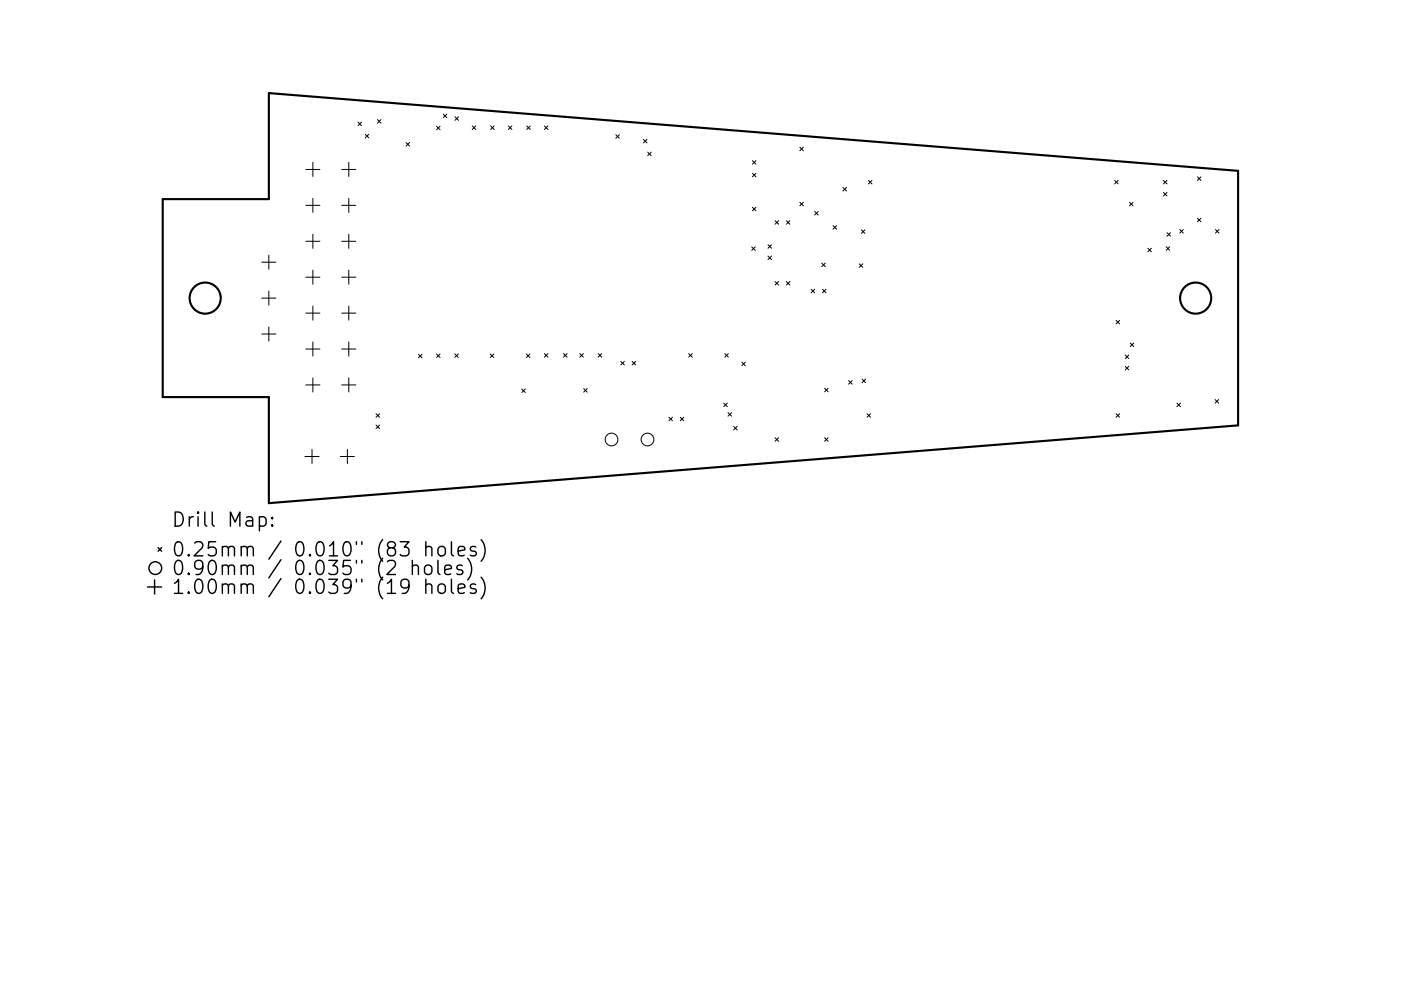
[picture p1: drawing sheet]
<svg xmlns="http://www.w3.org/2000/svg" width="297mm" height="210mm" viewBox="0 0 297 210" stroke-linecap="round" stroke-linejoin="round" font-family="sans-serif">
<defs><g id="words">
<g font-size="4.2">
<text x="36.3" y="111.8">Drill Map:</text>
<text x="36.3" y="118.1">0.25mm / 0.010&quot; (83 holes)</text>
<text x="36.3" y="122">0.90mm / 0.035&quot; (2 holes)</text>
<text x="36.3" y="126">1.00mm / 0.039&quot; (19 holes)</text>
</g>
</g></defs>
<g fill="none" stroke="#000" stroke-width=".45">
<path d="M34.5 42.3h22.5v-22.5l205.5 16.5v54l-205.5 16.5v-22.5h-22.5z"/>
<circle cx="43.5" cy="63.3" r="3.3"/>
<circle cx="253.5" cy="63.3" r="3.3"/>
</g>
<g fill="none" stroke="#000" stroke-width=".21">
<path d="M64.8 36h3M66.3 34.5v3M72.5 36h3M74 34.5v3M75.9 25.9l.8 .8M76.7 25.9l-.8 .8M77.4 28.5l.8 .7M78.2 28.5l-.8 .7M80 25.4l.8 .7M80.8 25.4l-.8 .7M86.1 30.2l.7 .8M86.8 30.2l-.7 .8"/>
<path d="M92.6 26.8l.7 .7M93.3 26.8l-.7 .7M94 24.2l.7 .8M94.7 24.2l-.7 .8M96.5 24.8l.7 .7M97.2 24.8l-.7 .7M100.1 26.7l.8 .8M100.9 26.7l-.8 .8M104 26.7l.8 .8M104.8 26.7l-.8 .8M107.8 26.7l.7 .8M108.5 26.7l-.7 .8"/>
<path d="M111.7 26.7l.7 .8M112.4 26.7l-.7 .8M115.4 26.7l.8 .8M116.2 26.7l-.8 .8M130.6 28.6l.7 .7M131.3 28.6l-.7 .7M136.4 29.6l.8 .7M137.2 29.6l-.8 .7M137.3 32.3l.8 .7M138.1 32.3l-.8 .7M159.5 34.1l.8 .7M159.5 36.8l.8 .7"/>
<path d="M160.3 34.1l-.8 .7M160.3 36.8l-.8 .7M169.6 31.2l.7 .8M170.3 31.2l-.7 .8M178.7 39.8l.8 .7M179.5 39.8l-.8 .7M184.1 38.3l.8 .7M184.9 38.3l-.8 .7M236.3 38.3l.8 .7M237.1 38.3l-.8 .7M246.7 38.3l.7 .7M247.4 38.3l-.7 .7"/>
<path d="M253.9 37.5l.7 .8M254.6 37.5l-.7 .8M55.5 55.6h3M57 54.1v3M64.8 43.6h3M64.8 51.2h3M64.8 58.8h3M66.3 42.1v3M66.3 49.7v3M66.3 57.3v3M72.5 43.6h3M72.5 51.2h3"/>
<path d="M72.5 58.8h3M74 42.1v3M74 49.7v3M74 57.3v3M159.4 52.4l.7 .7M159.5 44l.8 .7M160.1 52.4l-.7 .7M160.3 44l-.8 .7M162.8 51.9l.8 .8M162.8 54.3l.8 .8M163.6 51.9l-.8 .8M163.6 54.3l-.8 .8"/>
<path d="M164.3 46.8l.8 .8M164.3 59.7l.8 .8M165.1 46.8l-.8 .8M165.1 59.7l-.8 .8M166.7 59.7l.8 .8M166.7 46.8l.8 .8M167.5 46.8l-.8 .8M167.5 59.7l-.8 .8M169.6 42.9l.7 .8M170.3 42.9l-.7 .8M172.7 44.9l.8 .7M173.5 44.9l-.8 .7"/>
<path d="M174.2 55.8l.8 .8M175 55.8l-.8 .8M176.6 47.9l.8 .7M177.4 47.9l-.8 .7M182.2 56l.7 .7M182.6 48.8l.8 .7M182.9 56l-.7 .7M183.4 48.8l-.8 .7M239.5 42.9l.7 .8M240.2 42.9l-.7 .8M243.4 52.7l.7 .7M244.1 52.7l-.7 .7"/>
<path d="M246.7 40.8l.7 .8M247.3 52.3l.7 .8M247.4 49.4l.8 .7M247.4 40.8l-.7 .8M248 52.3l-.7 .8M248.2 49.4l-.8 .7M250.1 48.7l.8 .8M250.9 48.7l-.8 .8M253.9 46.3l.7 .8M254.6 46.3l-.7 .8M257.7 48.7l.8 .8M258.5 48.7l-.8 .8"/>
<path d="M55.5 63.3h3M55.5 70.9h3M57 61.8v3M57 69.4v3M64.8 66.4h3M64.8 74.1h3M66.3 64.9v3M66.3 72.6v3M72.5 66.4h3M72.5 74.1h3M74 64.9v3M74 72.6v3"/>
<path d="M88.7 75.2l.8 .7M89.5 75.2l-.8 .7M92.6 75.1l.7 .8M93.3 75.1l-.7 .8M96.4 75.1l.8 .7M97.2 75.1l-.8 .7M104 75.1l.7 .8M104.7 75.1l-.7 .8M111.6 75.1l.8 .8M112.4 75.1l-.8 .8M115.4 75l.8 .8M116.2 75l-.8 .8"/>
<path d="M119.5 75l.7 .8M120.2 75l-.7 .8M122.9 75l.8 .8M123.7 75l-.8 .8M126.8 75l.8 .8M127.6 75l-.8 .8M131.6 76.7l.8 .7M132.4 76.7l-.8 .7M134 76.7l.8 .7M134.8 76.7l-.8 .7M146 75l.8 .8M146.8 75l-.8 .8"/>
<path d="M153.7 75l.7 .8M154.4 75l-.7 .8M157.3 76.8l.7 .8M158 76.8l-.7 .8M172 61.4l.7 .7M172.7 61.4l-.7 .7M174.4 61.4l.7 .7M175.1 61.4l-.7 .7M236.6 68l.8 .7M237.4 68l-.8 .7M238.6 75.3l.7 .8M238.6 77.7l.7 .8"/>
<path d="M239.3 75.3l-.7 .8M239.3 77.7l-.7 .8M239.6 72.8l.8 .7M240.4 72.8l-.8 .7M64.7 96.9h3M64.8 81.7h3M66.2 95.4v3M66.3 80.2v3M72.2 96.9h3M72.5 81.7h3M73.7 95.4v3M74 80.2v3"/>
<path d="M79.7 87.8l.8 .7M79.7 90.2l.8 .7M80.5 87.8l-.8 .7M80.5 90.2l-.8 .7M110.6 82.5l.8 .8M111.4 82.5l-.8 .8M123.8 82.5l.7 .7M124.5 82.5l-.7 .7M141.8 88.5l.8 .8M142.6 88.5l-.8 .8M144.2 88.5l.8 .8M145 88.5l-.8 .8"/>
<path d="M153.5 85.5l.7 .8M154.2 85.5l-.7 .8M154.4 87.6l.7 .7M155.1 87.6l-.7 .7M155.6 90.5l.7 .7M156.3 90.5l-.7 .7M164.3 92.9l.8 .7M165.1 92.9l-.8 .7M174.8 82.4l.8 .7M174.8 92.9l.8 .7M175.6 82.4l-.8 .7M175.6 92.9l-.8 .7"/>
<path d="M179.9 80.8l.8 .7M180.7 80.8l-.8 .7M182.8 80.4l.7 .8M183.5 80.4l-.7 .8M183.8 87.8l.8 .7M184.6 87.8l-.8 .7M236.6 87.8l.8 .7M237.4 87.8l-.8 .7M249.5 85.5l.8 .8M250.3 85.5l-.8 .8M257.6 84.8l.8 .7M258.4 84.8l-.8 .7"/>
<circle cx="129.7" cy="93.3" r="1.35"/>
<circle cx="137.3" cy="93.3" r="1.35"/>
</g>
<g fill="none" stroke="#000" stroke-width=".3">
<path d="M33.5 116.2l.8 .8M34.3 116.2l-.8 .8M55 109.8l.9-.2 .5 .6v.9l-.3 .4-.2 .1-.9-.1M57.7 111.3l.2 .2-.2 .1-.1-.1 .1-.2v.3M57.7 109.8l.2 .1-.2 .2-.1-.2 .1-.1v.3M87.4 118.9v3M90.3 116.2a.74 .74 0 0 1 1.3 .2v1.5M90.3 114.9v3M92.9 118.9v2.6l.4 .4M93.1 116.1a.81 .81 0 0 1 1.3 .4v.9a.81 .81 0 0 1-.8 .6 .81 .81 0 0 1-.7-.6v-.9zM95.7 114.9v2.6l.4 .4M97.1 116.9l1.5-.3-.2-.5-.8-.2-.5 .5v1.1l.2 .3 .3 .1 .8-.1"/>
<path d="M99.1 118.5a3.4 3.4 0 0 1 0 4.5M100.9 116.1l-.8-.2-.4 .5 .2 .4 1 .3 .1 .3-.1 .4-.3 .1-.9-.1M102 114.5a3.4 3.4 0 0 1 0 4.6M31.3 124.5h3M32.8 123v3M87.4 120.2a.75 .75 0 0 1 1.3 .1v1.6M90.1 120.2a.81 .81 0 0 1 .8-.3 .81 .81 0 0 1 .7 .6v.8a.81 .81 0 0 1-.8 .6 .81 .81 0 0 1-.8-.6v-.8zM90.3 124.2a.75 .75 0 0 1 1.3 .1v1.6M90.3 122.9v3M93 124.2a.81 .81 0 0 1 .8-.3 .81 .81 0 0 1 .6 .6v.8a.81 .81 0 0 1-.8 .6 .81 .81 0 0 1-.7-.6v-.8zM94.3 120.9l1.4-.3-.1-.6-.9-.1-.4 .4v1.2l.1 .2 .3 .2 .9-.2M95.7 122.9v2.6l.4 .4"/>
<path d="M97.1 124.9l1.5-.3-.2-.6-.8-.1-.5 .4v1.2l.2 .2 .3 .2 .8-.2M98 120l-.7-.1-.4 .4 .1 .4 1 .3 .1 .3-.1 .4-.3 .2-.8-.2M100.9 124l-.8-.1-.4 .4 .2 .4 1 .3 .1 .3-.1 .4-.3 .2-.9-.2M102 122.5a3.4 3.4 0 0 1 0 4.5"/>
<circle cx="32.9" cy="120.5" r="1.35"/>
</g>
<use href="#words"/>
</svg>
